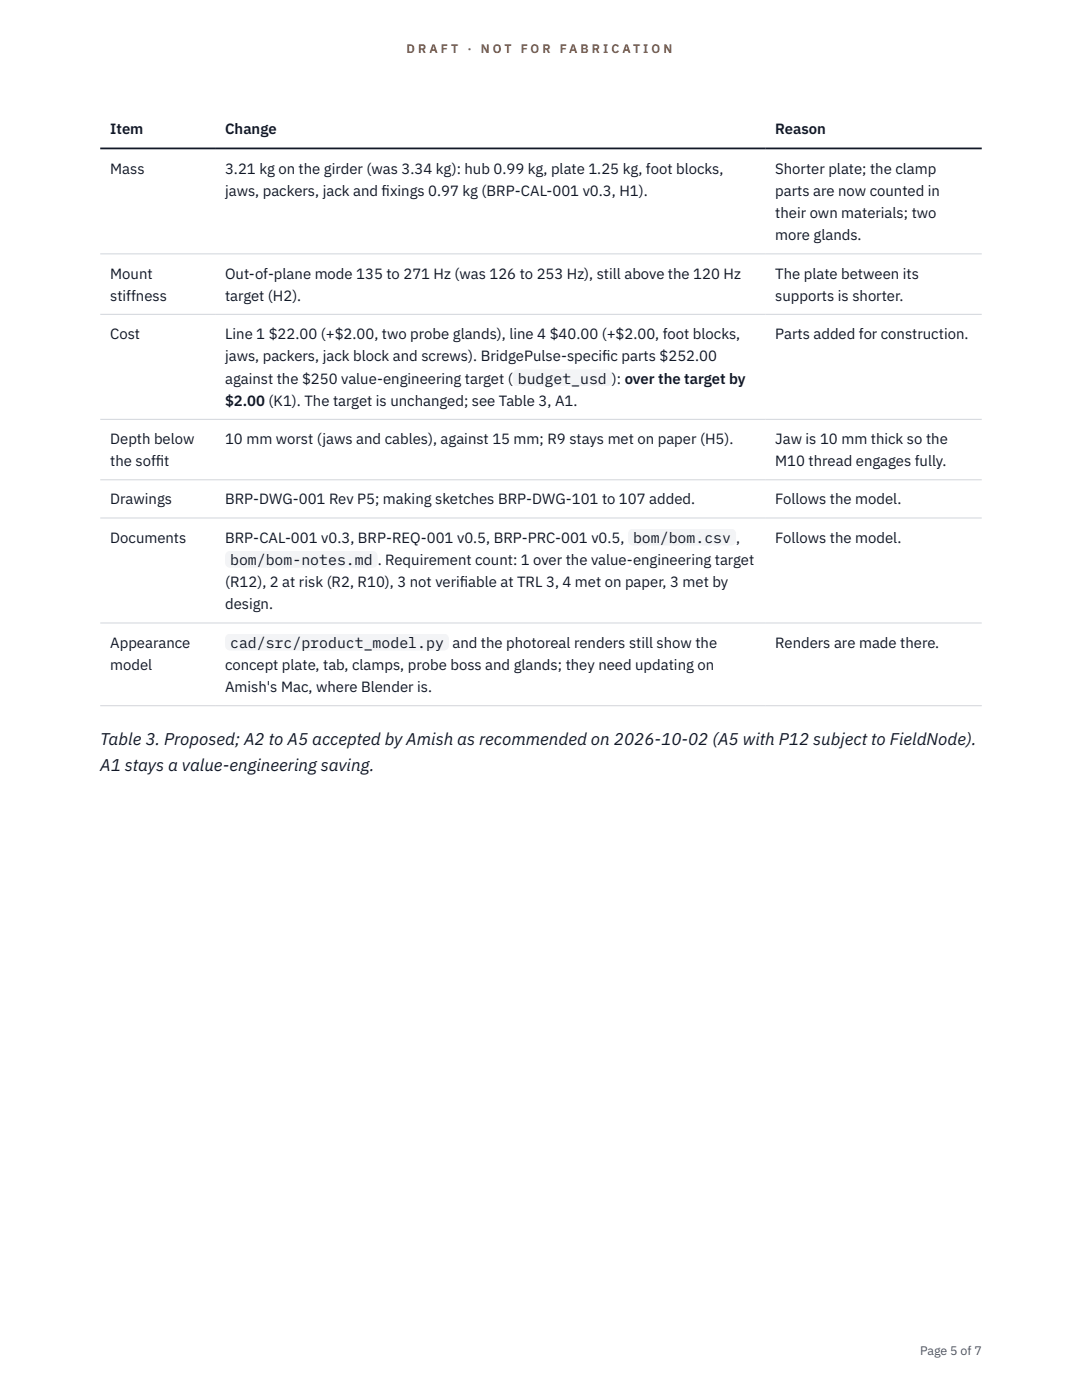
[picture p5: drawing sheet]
<svg xmlns="http://www.w3.org/2000/svg" width="216mm" height="279mm" viewBox="0 0 216 279" stroke-linecap="round" stroke-linejoin="round" font-family="sans-serif">
<defs><g id="words">
<g font-size="3.4" fill="#111827">
<text x="20" y="148.7">Table 3. Proposed; A2 to A5 accepted by Amish as recommended on 2026-10-02 (A5 with P12 subject to FieldNode).</text>
<text x="20" y="153.8">A1 stays a value-engineering saving.</text>
</g>
<g font-size="3" fill="#111827">
<text x="22" y="26.8">Item</text>
<text x="44.9" y="26.8">Change</text>
<text x="154.7" y="26.8">Reason</text>
<text x="22" y="34.6">Mass</text>
<text x="44.9" y="34.6">3.21 kg on the girder (was 3.34 kg): hub 0.99 kg, plate 1.25 kg, foot blocks,</text>
<text x="154.7" y="34.6">Shorter plate; the clamp</text>
<text x="44.9" y="39.1">jaws, packers, jack and f</text>
<text x="76.2" y="39.1">ixings 0.97 kg (BRP-CAL-001 v0.3, H1).</text>
<text x="154.7" y="39.1">parts are now counted in</text>
<text x="154.7" y="43.5">their own materials; two</text>
<text x="154.7" y="48">more glands.</text>
<text x="22" y="55.6">Mount</text>
<text x="44.9" y="55.6">Out-of-plane mode 135 to 271 Hz (was 126 to 253 Hz), still above the 120 Hz</text>
<text x="154.7" y="55.6">The plate between its</text>
<text x="22" y="60">stiffness</text>
<text x="44.9" y="60">target (H2).</text>
<text x="154.7" y="60">supports is shorter.</text>
<text x="22" y="67.7">Cost</text>
<text x="44.9" y="67.7">Line 1 $22.00 (+$2.00, two probe glands), line 4 $40.00 (+$2.00, foot blocks,</text>
<text x="154.7" y="67.7">Parts added for construction.</text>
<text x="44.9" y="72.1">jaws, packers, jack block and screws). BridgePulse-specif</text>
<text x="44.9" y="76.5">against the $250 value-engineering target (</text>
<text x="103.3" y="76.5">budget_usd</text>
<text x="120.2" y="72.1">ic parts $252.00</text>
<text x="122.1" y="76.5">): over the target by</text>
<text x="44.9" y="81">$2.00 (K1). The target is unchanged; see Table 3, A1.</text>
<text x="22" y="88.6">Depth below</text>
<text x="44.9" y="88.6">10 mm worst (jaws and cables), against 15 mm; R9 stays met on paper (H5).</text>
<text x="154.7" y="88.6">Jaw is 10 mm thick so the</text>
<text x="22" y="93.1">the soff</text>
<text x="31.1" y="93.1">it</text>
<text x="154.7" y="93.1">M10 thread engages fully.</text>
<text x="22" y="100.7">Drawings</text>
<text x="44.9" y="100.7">BRP-DWG-001 Rev P5; making sketches BRP-DWG-101 to 107 added.</text>
<text x="154.7" y="100.7">Follows the model.</text>
<text x="22" y="108.3">Documents</text>
<text x="44.9" y="108.3">BRP-CAL-001 v0.3, BRP-REQ-001 v0.5, BRP-PRC-001 v0.5,</text>
<text x="45.9" y="112.7">bom/bom-notes.md</text>
<text x="75.4" y="112.7">. Requirement count: 1 over the value-engineering target</text>
<text x="126.3" y="108.3">bom/bom.csv</text>
<text x="146.9" y="108.3">,</text>
<text x="154.7" y="108.3">Follows the model.</text>
<text x="44.9" y="117.2">(R12), 2 at risk (R2, R10), 3 not verif</text>
<text x="91.8" y="117.2">iable at TRL 3, 4 met on paper, 3 met by</text>
<text x="44.9" y="121.6">design.</text>
<text x="22" y="129.3">Appearance</text>
<text x="45.9" y="129.3">cad/src/product_model.py</text>
<text x="90.3" y="129.3">and the photoreal renders still show the</text>
<text x="154.7" y="129.3">Renders are made there.</text>
<text x="22" y="133.7">model</text>
<text x="44.9" y="133.7">concept plate, tab, clamps, probe boss and glands; they need updating on</text>
<text x="44.9" y="138.1">Amish's Mac, where Blender is.</text>
</g>
<g font-size="2.5" fill="#b45309">
<text x="81.1" y="10.5">D R A F T</text>
<text x="93.3" y="10.5">·</text>
<text x="95.9" y="10.5">N O T</text>
<text x="103.9" y="10.5">F O R</text>
<text x="111.7" y="10.5">F A B R I C A T I O N</text>
</g>
<text font-size="2.5" fill="#4b5563" x="183.6" y="270.3">Page 5 of 7</text>
</g></defs>
<path d="M20 50.7h175.9M20 62.7h175.9M20 83.7h175.9M20 95.8h175.9M20 103.4h175.9M20 124.3h175.9M20 140.8h175.9" fill="none" stroke="#d1d5db" stroke-width=".2"/>
<path d="M20 29.6h175.9" fill="none" stroke="#111827" stroke-width=".35"/>
<g fill="#f3f4f6">
<path d="M102.3 73.8h19.8v3.3h-19.8z"/>
<path d="M125.3 105.5h21.6v3.4h-21.6z"/>
<path d="M44.9 110h30.5v3.3h-30.5z"/>
<path d="M44.9 126.5h44.7v3.3h-44.7z"/>
</g>
<use href="#words"/>
</svg>
